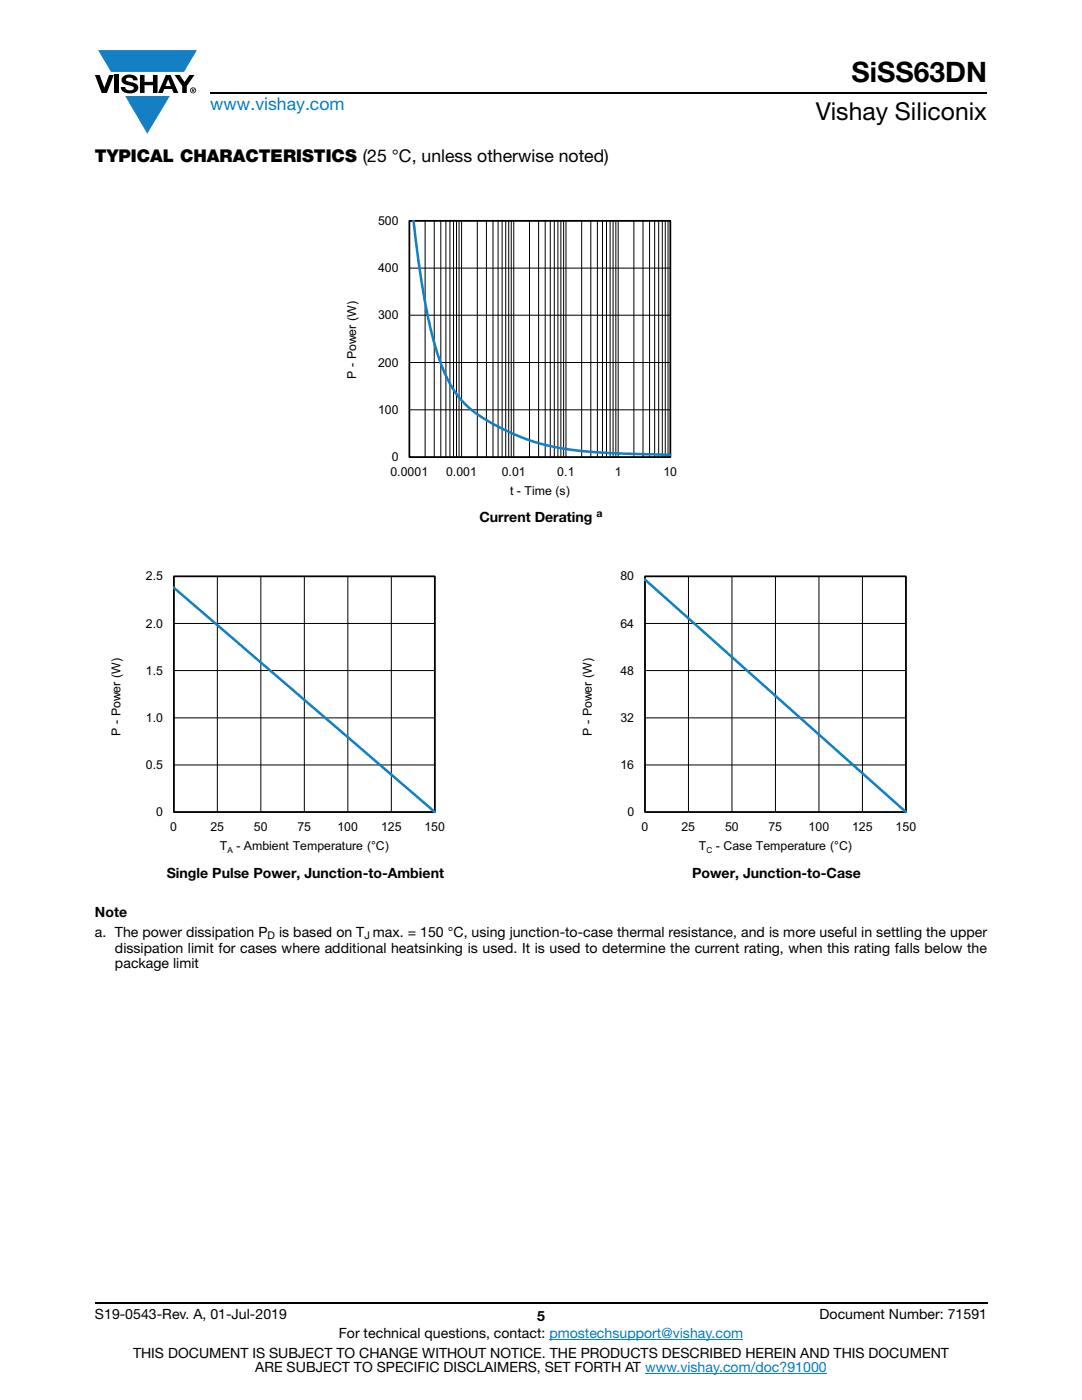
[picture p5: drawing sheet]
<svg xmlns="http://www.w3.org/2000/svg" width="216mm" height="279mm" viewBox="0 0 216 279" stroke-linecap="round" stroke-linejoin="round" font-family="sans-serif">
<defs><g id="words">
<text font-size="5.6" x="169.9" y="16.4">SiSS63DN</text>
<text font-size="4.9" x="162.8" y="24">Vishay Siliconix</text>
<text font-size="3.5" fill="#007ec4" x="42" y="21.9">www.vishay.com</text>
<text font-size="3.5" x="18.9" y="32.3">TYPICAL CHARACTERISTICS (25 °C, unless otherwise noted)</text>
<g font-size="2.8">
<text x="95.7" y="104.1">Current Derating</text>
<text x="33.3" y="175.3">Single Pulse Power, Junction-to-Ambient</text>
<text x="138.1" y="175.3">Power, Junction-to-Case</text>
<text x="18.9" y="183">Note</text>
<text x="18.9" y="186.9">a. The power dissipation P</text>
<text x="22.9" y="190.1">dissipation limit for cases where additional heatsinking is used. It is used to determine the current rating, when this rating falls below the</text>
<text x="55.7" y="186.9">is based on T max. = 150 °C, using junction-to-case thermal resistance, and is more useful in settling the upper</text>
<text x="22.9" y="193.3">package limit</text>
<text x="18.9" y="263.3">S19-0543-Rev. A, 01-Jul-2019</text>
<text x="107.2" y="263.6">5</text>
<text x="163.6" y="263.3">Document Number: 71591</text>
<text x="67.6" y="267.1">For technical questions, contact: pmostechsupport@vishay.com</text>
<text x="26.5" y="271">THIS DOCUMENT IS SUBJECT TO CHANGE WITHOUT NOTICE. THE PRODUCTS DESCRIBED HEREIN AND THIS DOCUMENT</text>
<text x="50.9" y="273.8">ARE SUBJECT TO SPECIFIC DISCLAIMERS, SET FORTH AT www.vishay.com/doc?91000</text>
</g>
<g font-size="2.5">
<text x="75.4" y="44.9">500</text>
<text x="75.4" y="54.3">400</text>
<text x="75.4" y="63.7">300</text>
<text x="71.1" y="75.6" transform="rotate(-90 71.1 75.6)">P - Power (W)</text>
<text x="75.4" y="73.1">200</text>
<text x="75.4" y="82.6">100</text>
<text x="77.9" y="94.9">0.0001</text>
<text x="78.2" y="92">0</text>
<text x="89" y="94.9">0.001</text>
<text x="100.1" y="94.9">0.01</text>
<text x="111.2" y="94.9">0.1</text>
<text x="122.7" y="94.9">1</text>
<text x="132.4" y="94.9">10</text>
<text x="101.8" y="98.8">t - Time (s)</text>
<text x="29.1" y="115.8">2.5</text>
<text x="123.8" y="115.8">80</text>
<text x="29.1" y="125.2">2.0</text>
<text x="123.8" y="125.2">64</text>
<text x="29.1" y="134.6">1.5</text>
<text x="123.8" y="134.6">48</text>
<text x="24.1" y="146.8" transform="rotate(-90 24.1 146.8)">P - Power (W)</text>
<text x="29.1" y="144">1.0</text>
<text x="118.1" y="146.8" transform="rotate(-90 118.1 146.8)">P - Power (W)</text>
<text x="123.8" y="144">32</text>
<text x="29.1" y="153.4">0.5</text>
<text x="123.8" y="153.4">16</text>
<text x="31.2" y="162.8">0</text>
<text x="34" y="165.8">0</text>
<text x="42" y="165.8">25</text>
<text x="50.7" y="165.8">50</text>
<text x="59.3" y="165.8">75</text>
<text x="67.3" y="165.8">100</text>
<text x="76" y="165.8">125</text>
<text x="84.7" y="165.8">150</text>
<text x="125.2" y="162.8">0</text>
<text x="128" y="165.8">0</text>
<text x="136" y="165.8">25</text>
<text x="144.7" y="165.8">50</text>
<text x="153.4" y="165.8">75</text>
<text x="161.3" y="165.8">100</text>
<text x="170" y="165.8">125</text>
<text x="178.7" y="165.8">150</text>
<text x="43.9" y="169.7">T</text>
<text x="47.2" y="169.7">- Ambient Temperature (°C)</text>
<text x="139.5" y="169.7">T</text>
<text x="142.9" y="169.7">- Case Temperature (°C)</text>
</g>
<g font-size="2.1">
<text x="119" y="103.3">a</text>
<text x="53.4" y="187.4">D</text>
<text x="72.7" y="187.4">J</text>
</g>
<g font-size="1.7">
<text x="45.4" y="170.3">A</text>
<text x="141" y="170.3">C</text>
</g>
</g></defs>
<g fill="#147fc3">
<path d="M19.6 10h19.7l-2.6 4.3h-1.1h-13.5z"/>
<path d="M25 19.2h8.9l-4.5 7.5z"/>
</g>
<g fill="#000">
<path d="M18.9 15h1l.9 2.5 1-2.5h.9l-1.4 3.6h-1zM22.9 15h.9v3.6h-.9zM24.6 15.3a2.1 2.1 0 0 1 2.8 .3l.1 .4h-.9a.79 .79 0 0 0-.7-.5 .79 .79 0 0 0-.8 .4l.3 .3 1 .2a1.08 1.08 0 0 1 1.2 1 1.08 1.08 0 0 1-1.1 1.2 1.73 1.73 0 0 1-2.4-1.2h.9a.96 .96 0 0 0 .8 .6 .96 .96 0 0 0 .9-.4 1.31 1.31 0 0 0-1.2-.6 1.03 1.03 0 0 1-1.1-.6 1.03 1.03 0 0 1 .2-1.1zM27.9 15h.9v1.3h1.7v-1.3h.9v3.6h-.9v-1.6h-1.7v1.6h-.9zM34.8 15h1.1l.9 1.4 1-1.4h1l-1.5 2.2v1.4h-.9v-1.4z"/>
<path d="M33.6 15.9l.5 1.3h-1.1zM33.1 15l-1.6 3.6h1l.3-.8h1.5l.3 .8h1l-1.6-3.6z"/>
<path d="M38.4 17.8h.2v.2h-.2zM38.3 17.7v.7h.1v-.3l.4 .3-.2-.3 .2-.2-.1-.2z"/>
<path d="M38.1 18a.46 .46 0 0 1 .9 0 .46 .46 0 0 1-.9 0zM37.9 18a.6 .6 0 0 0 1.2 0 .6 .6 0 0 0-1.2 0z"/>
</g>
<path d="M42 18.6h155M18.9 260h178.1" fill="none" stroke="#000" stroke-width=".36"/>
<path d="M109.6 267.3h38.7M128.7 274h36.3" fill="none" stroke="#007ec4" stroke-width=".2"/>
<path d="M66.1 39.5h83.7v60.2h-83.7z" fill="#fff"/>
<g fill="none" stroke="#000" stroke-width=".2">
<path d="M81.7 53.5h52.1M84.8 44.1v47.1M86.6 44.1v47.1M88 44.1v47.1M89 44.1v47.1M89.8 44.1v47.1M90.5 44.1v47.1M91.1 44.1v47.1M91.6 44.1v47.1M92.1 44.1v47.1M95.2 44.1v47.1M97.1 44.1v47.1"/>
<path d="M98.4 44.1v47.1M99.4 44.1v47.1M100.2 44.1v47.1M100.9 44.1v47.1M101.5 44.1v47.1M102 44.1v47.1M102.5 44.1v47.1M105.7 44.1v47.1M107.5 44.1v47.1M108.8 44.1v47.1M109.8 44.1v47.1M110.6 44.1v47.1"/>
<path d="M111.3 44.1v47.1M111.9 44.1v47.1M112.5 44.1v47.1M112.9 44.1v47.1M116.1 44.1v47.1M117.9 44.1v47.1M119.2 44.1v47.1M120.2 44.1v47.1M121 44.1v47.1M121.7 44.1v47.1M122.3 44.1v47.1M122.9 44.1v47.1"/>
<path d="M123.3 44.1v47.1M126.5 44.1v47.1M128.3 44.1v47.1M129.6 44.1v47.1M130.6 44.1v47.1M131.4 44.1v47.1M132.2 44.1v47.1M132.7 44.1v47.1M133.3 44.1v47.1M133.8 44.1v47.1M133.8 44.1h-52.1v47.1h52.1M81.7 72.3h52.1"/>
<path d="M81.7 62.9h52.1M81.7 81.8h52.1"/>
</g>
<path d="M81.7 44.1h52.1v47.1h-52.1z" fill="none" stroke="#000" stroke-width=".34"/>
<path d="M82.5 44l1 8.3 1.1 6.7 1.2 6.1 1.4 5.2a22.6 22.6 0 0 0 6.6 11.3l3 2.1 4.5 2.4 4.1 1.7 4.1 1.2 4.3 .7 4.6 .5 15.4 .6" fill="none" stroke="#147fc3" stroke-width=".51"/>
<path d="M19.1 110.5h83.7v60.3h-83.7z" fill="#fff"/>
<path d="M34.7 115h52.1v47.1h-52.1zM43.4 115v47.1M52 115v47.1M60.7 115v47.1M69.4 115v47.1M78.1 115v47.1M34.7 133.8h52.1M34.7 124.4h52.1M34.7 152.7h52.1M34.7 143.3h52.1" fill="none" stroke="#000" stroke-width=".2"/>
<path d="M34.7 115h52.1v47.1h-52.1z" fill="none" stroke="#000" stroke-width=".34"/>
<path d="M34.7 117.3l52.1 44.8" fill="none" stroke="#147fc3" stroke-width=".51"/>
<path d="M113.1 110.5h83.7v60.3h-83.7z" fill="#fff"/>
<path d="M128.7 115h52.1v47.1h-52.1zM137.4 115v47.1M146.1 115v47.1M154.7 115v47.1M163.4 115v47.1M172.1 115v47.1M128.7 133.8h52.1M128.7 124.4h52.1M128.7 152.7h52.1M128.7 143.3h52.1" fill="none" stroke="#000" stroke-width=".2"/>
<path d="M128.7 115h52.1v47.1h-52.1z" fill="none" stroke="#000" stroke-width=".34"/>
<path d="M128.7 115.7l52.1 46.4" fill="none" stroke="#147fc3" stroke-width=".51"/>
<use href="#words"/>
</svg>
